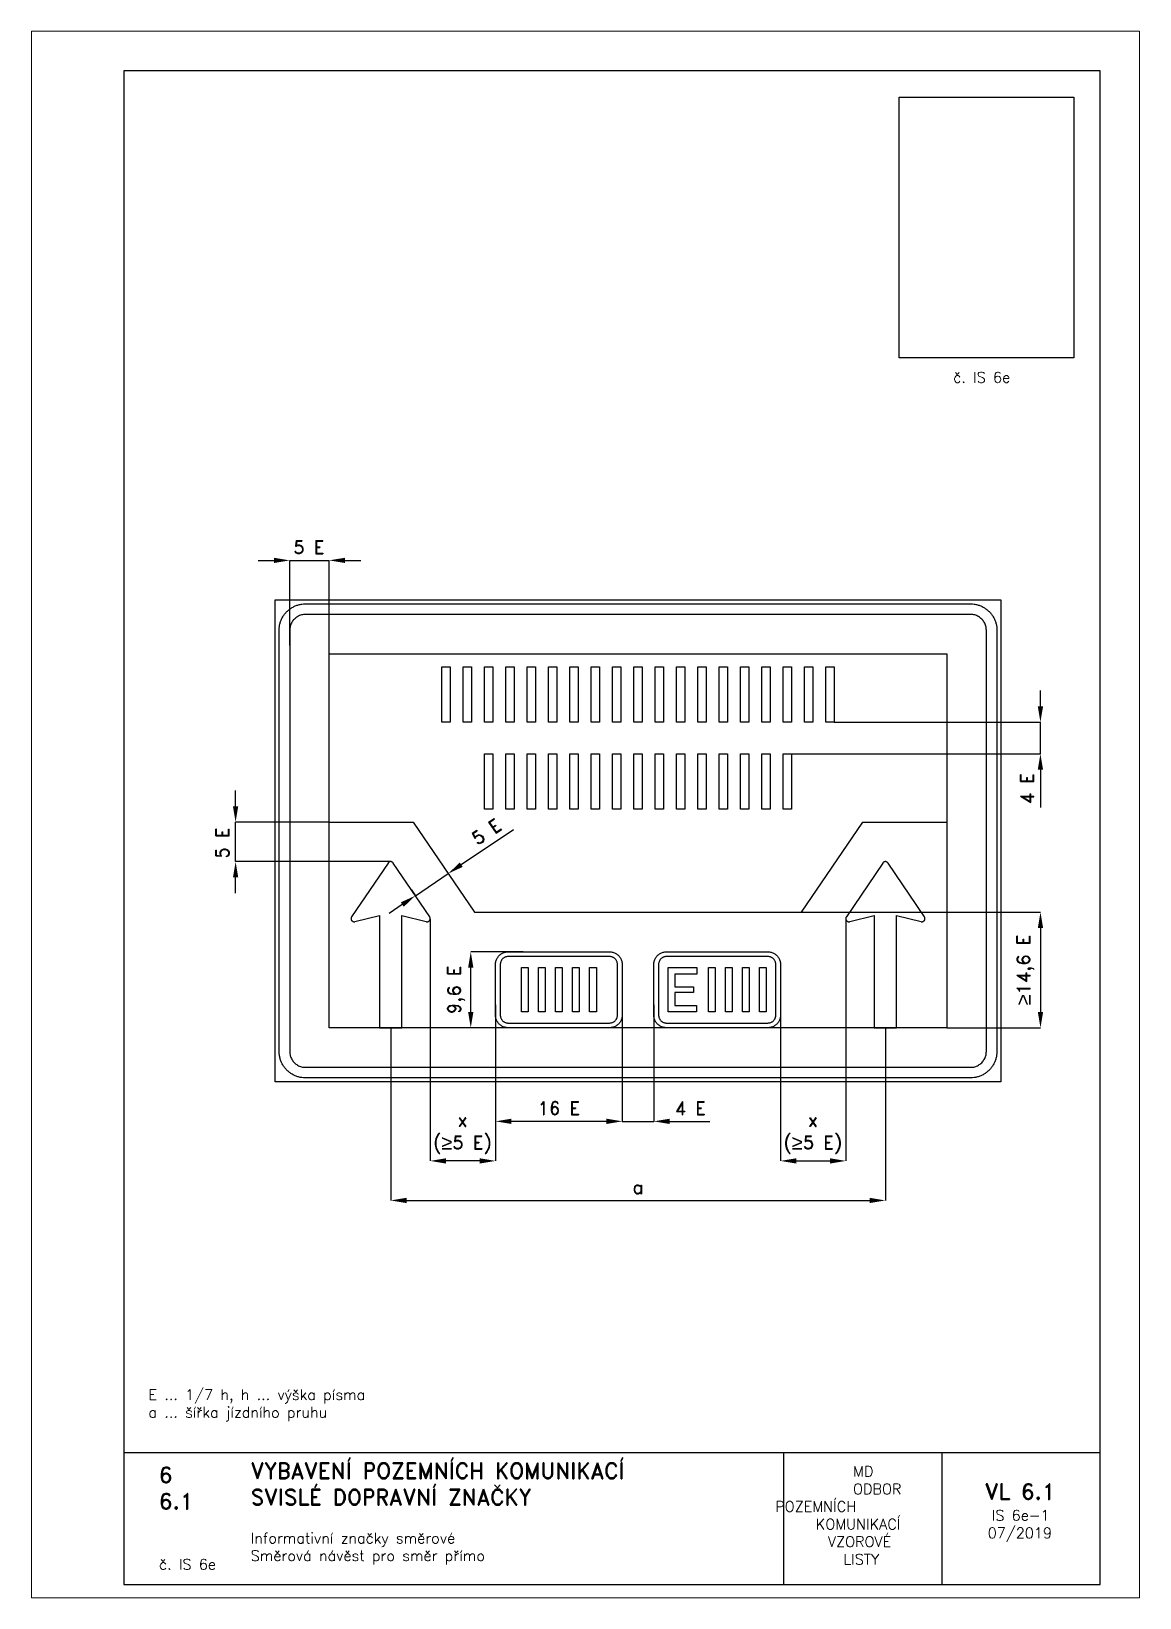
# Paper-space layout 'IS 6e-1' of a CAD drawing. Header units: millimetres. Extents: x 0 to 210, y 0 to 297.
# The model-space entities are those that its viewports show. They can reach past a viewport. Long polylines and large blocks are cut down to what shows.
import ezdxf

# ---------------------------------------------------------------- set-up
doc = ezdxf.new("R2010")
doc.units = ezdxf.units.MM
doc.header["$LTSCALE"] = 5
doc.linetypes.add('ČÁRKOVANÁX2', pattern=[1.5, 1, -0.5])
for name, color, linetype in [('Kóty', 2, 'Continuous'), ('Rozpiska', 7, 'Continuous'), ('Značka', 7, 'Continuous')]:
    doc.layers.add(name, color=color, linetype=linetype)
doc.layers.add('Rámeček', color=6, linetype='Continuous', plot=False)
doc.styles.get("Standard").update_dxf_attribs({"font": 'romand.shx', "height": 100})
doc.dimstyles.get("Standard").update_dxf_attribs({"dimtxt": 100, "dimasz": 120, "dimexe": 0.18, "dimexo": 0.0625, "dimgap": 50, "dimtad": 1, "dimdec": 0, "dimzin": 0, "dimdsep": 46, "dimtxsty": 'Standard', "dimcen": 0.09, "dimadec": 0, "dimazin": 0, "dimtfac": 1, "dimtdec": 0, "dimtofl": 0, "dimtmove": 0, "dimatfit": 3, "dimfxl": 1, "dimtolj": 1, "dimtzin": 0, "dimarcsym": 0})
picture_1 = doc.add_image_def('image1.png', size_in_pixel=(592, 884))

psp = doc.layouts.new('IS 6e-1')

# ---------------------------------------------------------------- texts
at = {"layer": 'Rozpiska', "color": 7, "attachment_point": 1}
for s, width, heights, insert, char_height in [('\\pi2.65147;č. IS 6e', 17.8744, [0], (172.02, 232.38), 2), ('E ... 1/7 h, h ... výška písma\\Pa ... šířka jízdního pruhu{\\H2x; }', 54.403, [0], (22.2, 39.49), 2), ('6', 149.0422, [0], (24.17, 24.77), 3), ('{\\C6;VYBAVENÍ POZEMNÍCH KOMUNIKACÍ\\P}SVISLÉ DOPRAVNÍ ZNAČKY{\\H1.34524x; }', 149.0422, [0], (41.56, 25.56), 3), ('\\pi14.7414;{\\C6;MD\\P\\pi2.36044;}ODBOR POZEMNÍCH{\\H1.57143x; }\\P\\pi7.69378;KOMUNIKACÍ{\\H1.5x; }\\P\\pi9.97949;{\\C6;VZOROVÉ\\H1.47619x; \\H0.67742x;\\P\\pi12.93187;LISTY\\H1.26984x; }', 33.1018, [0], (140.95, 24.95), 2), ('\\pi1.03113;{\\H1.5x;\\C6;VL 6.1\\P\\pi2.31681;\\H0.66667x;IS 6e-1\\H1.66666x; \\H0.6x;\\P\\pi1.5549;07/2019\\H1.80159x; }', 16.0623, [0], (179.66, 21.61), 2), ('6.1', 149.0422, [0], (24.17, 19.78), 3), ('{\\C6;Informativní značky směrové\\P}Směrová návěst pro směr přímo{\\H1.83333x; }', 149.0422, [0], (41.56, 12.29), 2), ('{\\C6;č. IS 6e}', 18.3305, [2.67], (24.18, 7.32), 2)]:
    psp.add_mtext_dynamic_manual_height_columns(s, width=width, gutter_width=100, heights=heights, dxfattribs=dict(at, insert=insert, char_height=char_height))

msp = doc.modelspace()

# ---------------------------------------------------------------- texts
at = {"layer": 'Kóty', "char_height": 100, "attachment_point": 5}
for s, insert in [('\\A1;5 E', (797.4, 4437.6)), ('\\A1;4 E', (3687.9, 182.6))]:
    msp.add_mtext(s, dxfattribs=dict(at, insert=insert))
at = {"layer": 'Kóty', "char_height": 100, "attachment_point": 5, "rotation": 90}
for s, insert in [('\\A1;4 E', (6241.7, 2606.9)), ('\\A1;5 E', (141.7, 2194.3))]:
    msp.add_mtext(s, dxfattribs=dict(at, insert=insert))
at = {"layer": 'Kóty', "char_height": 100, "width": 787.535, "attachment_point": 5}
for insert in [(1960.7, -10.4), (4616.7, -10.4)]:
    msp.add_mtext('\\A1;x\\P({\\fArial|b0|i0|c0|p34;\\H1.08333x;≥}5 E)', dxfattribs=dict(at, insert=insert))

# ---------------------------------------------------------------- blocks, each defined once
blk = doc.blocks.new('*D0')
at = {"layer": 'Defpoints', "color": 0, "transparency": 16777216}
for p in [(2212, 966), (3172, 966), (3172, 83)]:
    blk.add_point(p, dxfattribs=at)
at = {"layer": 'Kóty', "color": 0, "lineweight": -2, "transparency": 16777216}
for p, q in [((2212, 966), (2212, 82)), ((3172, 966), (3172, 82)), ((2332, 83), (3052, 83))]:
    blk.add_line(p, q, dxfattribs=at)
at = {"layer": 'Kóty', "color": 0, "transparency": 16777216}
for points in [[(2332, 103), (2332, 63), (2212, 83)], [(3052, 103), (3052, 63), (3172, 83)]]:
    blk.add_solid(points, dxfattribs=at)
at = {"layer": 'Kóty', "color": 0, "transparency": 16777216, "insert": (2692, 183), "char_height": 100, "attachment_point": 5}
blk.add_mtext('\\A1;16 E', dxfattribs=at)
blk = doc.blocks.new('*D1')
at = {"layer": 'Defpoints', "color": 0, "transparency": 16777216}
for p in [(2024, 1369), (2422, 1369), (2422, 793)]:
    blk.add_point(p, dxfattribs=at)
at = {"layer": 'Kóty', "color": 0, "lineweight": -2, "transparency": 16777216}
for p, q in [((2422, 1369), (2024, 1369)), ((2024, 913), (2024, 1249)), ((2422, 793), (2024, 793))]:
    blk.add_line(p, q, dxfattribs=at)
at = {"layer": 'Kóty', "color": 0, "transparency": 16777216}
for points in [[(2004, 1249), (2044, 1249), (2024, 1369)], [(2004, 913), (2044, 913), (2024, 793)]]:
    blk.add_solid(points, dxfattribs=at)
at = {"layer": 'Kóty', "color": 0, "transparency": 16777216, "insert": (1914, 1081), "char_height": 100, "attachment_point": 5, "rotation": 90}
blk.add_mtext('\\A1;9,6 E', dxfattribs=at)
blk = doc.blocks.new('*D2')
at = {"layer": 'Defpoints', "color": 0, "transparency": 16777216}
for p in [(1823, 2006), (1853, 1962), (1575, 1838)]:
    blk.add_point(p, dxfattribs=at)
at = {"layer": 'Kóty', "color": 0, "lineweight": -2, "transparency": 16777216}
for p, q in [((1952, 2030), (2347, 2297)), ((1823, 2006), (1853, 1962)), ((1575, 1838), (1604, 1794)), ((1505, 1727), (1405, 1660))]:
    blk.add_line(p, q, dxfattribs=at)
at = {"layer": 'Kóty', "color": 0, "transparency": 16777216}
for points in [[(1941, 2046), (1963, 2013), (1853, 1962)], [(1494, 1744), (1516, 1710), (1604, 1794)]]:
    blk.add_solid(points, dxfattribs=at)
at = {"layer": 'Kóty', "color": 0, "transparency": 16777216, "insert": (2143, 2280), "char_height": 100, "attachment_point": 5, "rotation": 34.0773}
blk.add_mtext('\\A1;5 E', dxfattribs=at)
blk = doc.blocks.new('*D3')
at = {"layer": 'Defpoints', "color": 0, "transparency": 16777216}
for p in [(1417, 793), (5167, 793), (5167, -517)]:
    blk.add_point(p, dxfattribs=at)
at = {"layer": 'Kóty', "color": 0, "lineweight": -2, "transparency": 16777216}
for p, q in [((1417, 793), (1417, -518)), ((5167, 793), (5167, -518)), ((1537, -517), (5047, -517))]:
    blk.add_line(p, q, dxfattribs=at)
at = {"layer": 'Kóty', "color": 0, "transparency": 16777216}
for points in [[(1537, -497), (1537, -537), (1417, -517)], [(5047, -497), (5047, -537), (5167, -517)]]:
    blk.add_solid(points, dxfattribs=at)
at = {"layer": 'Kóty', "color": 0, "transparency": 16777216, "insert": (3292, -417), "char_height": 100, "attachment_point": 5}
blk.add_mtext('\\A1;a', dxfattribs=at)
blk = doc.blocks.new('*D4')
at = {"layer": 'Defpoints', "color": 0, "transparency": 16777216}
for p in [(4532, 1669), (5632, 793), (6342, 793)]:
    blk.add_point(p, dxfattribs=at)
at = {"layer": 'Kóty', "color": 0, "lineweight": -2, "transparency": 16777216}
for p, q in [((4532, 1669), (6342, 1669)), ((6342, 1549), (6342, 913)), ((5632, 793), (6342, 793))]:
    blk.add_line(p, q, dxfattribs=at)
at = {"layer": 'Kóty', "color": 0, "transparency": 16777216}
for points in [[(6322, 1549), (6362, 1549), (6342, 1669)], [(6322, 913), (6362, 913), (6342, 793)]]:
    blk.add_solid(points, dxfattribs=at)
at = {"layer": 'Kóty', "color": 0, "transparency": 16777216, "insert": (6228, 1231), "char_height": 100, "attachment_point": 5, "rotation": 90}
blk.add_mtext('\\A1;{\\fArial|b0|i0|c238|p34;\\H1.08333x;≥}14,6 E', dxfattribs=at)

# ---------------------------------------------------------------- dimensions: what is measured, and where the dimension line sits
at = {"layer": 'Kóty'}
dim = msp.add_aligned_dim(p1=(1574.6, 1838.1), p2=(1823.1, 2006.2), distance=-52.9, text='5 E', dimstyle='Standard', dxfattribs=at)
dim.commit()
dim.dimension.update_dxf_attribs({"geometry": '*D2', "text_midpoint": (2143.4, 2279.7)})
for base, p1, p2, text, picture, middle in [((6341.7, 792.6), (4532, 1668.6), (5631.7, 792.6), '{\\fArial|b0|i0|c238|p34;\\H1.08333x;≥}14,6 E', '*D4', (6228, 1230.6)), ((2023.9, 1368.6), (2421.6, 792.6), (2421.6, 1368.6), '9,6 E', '*D1', (1914.3, 1080.6))]:
    dim = msp.add_linear_dim(base=base, p1=p1, p2=p2, angle=90, text=text, dimstyle='Standard', dxfattribs=at)
    dim.commit()
    dim.dimension.update_dxf_attribs({"geometry": picture, "text_midpoint": middle})
for base, p1, p2, text, picture, middle in [((3171.7, 82.6), (2211.7, 966), (3171.7, 966), '16 E', '*D0', (2691.7, 182.6)), ((5166.7, -517.4), (1416.7, 792.6), (5166.7, 792.6), 'a', '*D3', (3291.7, -417.4))]:
    dim = msp.add_linear_dim(base=base, p1=p1, p2=p2, text=text, dimstyle='Standard', dxfattribs=at)
    dim.commit()
    dim.dimension.update_dxf_attribs({"geometry": picture, "text_midpoint": middle})

# ---------------------------------------------------------------- linework, layer by layer
at = {"layer": 'Kóty'}
for p, q in [((411.7, 4337.6), (531.7, 4337.6)), ((651.7, 3692.2), (651.7, 4337.8)), ((951.7, 3627.7), (951.7, 4337.8)), ((1071.7, 4337.6), (1191.7, 4337.6)), ((6341.7, 3230.1), (6341.7, 3350.1)), ((4778.5, 3110.1), (6341.9, 3110.1)), ((4455.2, 2870.1), (6341.9, 2870.1)), ((6341.7, 2750.1), (6341.7, 2464.3)), ((241.7, 2472.6), (241.7, 2592.6)), ((951.7, 2352.6), (241.5, 2352.6)), ((1413.7, 2052.5), (241.5, 2052.5)), ((241.7, 1812.5), (241.7, 1932.5)), ((1716.6, 1617.4), (1716.6, -217.6)), ((4866.7, 1620.3), (4866.7, -217.6)), ((2211.7, 965.8), (2211.7, 82.4)), ((2211.7, 965.8), (2211.7, -217.6)), ((3171.7, 965.8), (3171.7, 82.4)), ((3411.7, 965.8), (3411.7, 82.4)), ((4371.7, 941.8), (4371.7, -217.6)), ((3051.7, 82.6), (2931.7, 82.6)), ((3531.7, 82.6), (3836.6, 82.6)), ((2091.7, -217.4), (1836.6, -217.4)), ((4491.7, -217.4), (4746.7, -217.4))]:
    msp.add_line(p, q, dxfattribs=at)
for points in [[(651.7, 4337.6), (951.7, 4337.8)], [(6341.7, 2870.1), (6341.7, 3110.1)], [(241.7, 2052.5), (241.7, 2352.6)], [(1604.3, 1794.2), (1852.8, 1962.2)], [(3171.7, 82.4), (3411.7, 82.6)]]:
    msp.add_lwpolyline(points, dxfattribs=at)
for points in [[(531.7, 4357.6), (531.7, 4317.6), (651.7, 4337.6)], [(1071.7, 4357.6), (1071.7, 4317.6), (951.7, 4337.6)], [(6321.7, 3230.1), (6361.7, 3230.1), (6341.7, 3110.1)], [(6321.7, 2750.1), (6361.7, 2750.1), (6341.7, 2870.1)], [(221.7, 2472.6), (261.7, 2472.6), (241.7, 2352.6)], [(221.7, 1932.5), (261.7, 1932.5), (241.7, 2052.5)], [(3051.7, 102.6), (3051.7, 62.6), (3171.7, 82.6)], [(3531.7, 102.6), (3531.7, 62.6), (3411.7, 82.6)], [(1836.6, -197.4), (1836.6, -237.4), (1716.6, -217.4)], [(2091.7, -197.4), (2091.7, -237.4), (2211.7, -217.4)], [(4491.7, -197.4), (4491.7, -237.4), (4371.7, -217.4)], [(4746.7, -197.4), (4746.7, -237.4), (4866.7, -217.4)]]:
    msp.add_solid(points, dxfattribs=at)
at = {"layer": 'Značka', "color": 6, "linetype": 'ČÁRKOVANÁX2', "ltscale": 10}
for p, q in [((951.7, 2352.6), (1588.7, 2352.6)), ((1588.7, 2352.6), (2051.4, 1668.6)), ((4532, 1668.6), (4994.7, 2352.6)), ((4994.7, 2352.6), (5631.7, 2352.6)), ((2051.4, 1668.6), (4532, 1668.6))]:
    msp.add_line(p, q, dxfattribs=at)
at = {"layer": 'Značka', "color": 3}
for points in [[(541.7, 382.6), (541.7, 4037.6), (6041.7, 4037.6), (6041.7, 382.6), (541.7, 382.6)], [(1805, 3110.1), (1805, 3530.1), (1868.6, 3530.1), (1868.6, 3110.1), (1805, 3110.1)], [(1966.6, 3110.1), (1966.6, 3530.1), (2030.3, 3530.1), (2030.3, 3110.1), (1966.6, 3110.1)], [(2128.3, 3110.1), (2128.3, 3530.1), (2192, 3530.1), (2192, 3110.1), (2128.3, 3110.1)], [(2290, 3110.1), (2290, 3530.1), (2353.6, 3530.1), (2353.6, 3110.1), (2290, 3110.1)], [(2451.6, 3110.1), (2451.6, 3530.1), (2515.3, 3530.1), (2515.3, 3110.1), (2451.6, 3110.1)], [(2613.3, 3110.1), (2613.3, 3530.1), (2676.9, 3530.1), (2676.9, 3110.1), (2613.3, 3110.1)], [(2774.9, 3110.1), (2774.9, 3530.1), (2838.6, 3530.1), (2838.6, 3110.1), (2774.9, 3110.1)], [(2936.6, 3110.1), (2936.6, 3530.1), (3000.2, 3530.1), (3000.2, 3110.1), (2936.6, 3110.1)], [(3098.2, 3110.1), (3098.2, 3530.1), (3161.9, 3530.1), (3161.9, 3110.1), (3098.2, 3110.1)], [(3259.9, 3110.1), (3259.9, 3530.1), (3323.6, 3530.1), (3323.6, 3110.1), (3259.9, 3110.1)], [(3421.6, 3110.1), (3421.6, 3530.1), (3485.2, 3530.1), (3485.2, 3110.1), (3421.6, 3110.1)], [(3583.2, 3110.1), (3583.2, 3530.1), (3646.9, 3530.1), (3646.9, 3110.1), (3583.2, 3110.1)], [(3744.9, 3110.1), (3744.9, 3530.1), (3808.5, 3530.1), (3808.5, 3110.1), (3744.9, 3110.1)], [(3906.5, 3110.1), (3906.5, 3530.1), (3970.2, 3530.1), (3970.2, 3110.1), (3906.5, 3110.1)], [(4068.2, 3110.1), (4068.2, 3530.1), (4131.8, 3530.1), (4131.8, 3110.1), (4068.2, 3110.1)], [(4229.8, 3110.1), (4229.8, 3530.1), (4293.5, 3530.1), (4293.5, 3110.1), (4229.8, 3110.1)], [(4391.5, 3110.1), (4391.5, 3530.1), (4455.1, 3530.1), (4455.1, 3110.1), (4391.5, 3110.1)], [(4553.1, 3110.1), (4553.1, 3530.1), (4616.8, 3530.1), (4616.8, 3110.1), (4553.1, 3110.1)], [(4714.8, 3110.1), (4714.8, 3530.1), (4778.5, 3530.1), (4778.5, 3110.1), (4714.8, 3110.1)], [(2128.3, 2450.1), (2128.3, 2870.1), (2192, 2870.1), (2192, 2450.1), (2128.3, 2450.1)], [(2290, 2450.1), (2290, 2870.1), (2353.6, 2870.1), (2353.6, 2450.1), (2290, 2450.1)], [(2451.6, 2450.1), (2451.6, 2870.1), (2515.3, 2870.1), (2515.3, 2450.1), (2451.6, 2450.1)], [(2613.3, 2450.1), (2613.3, 2870.1), (2676.9, 2870.1), (2676.9, 2450.1), (2613.3, 2450.1)], [(2774.9, 2450.1), (2774.9, 2870.1), (2838.6, 2870.1), (2838.6, 2450.1), (2774.9, 2450.1)], [(2936.6, 2450.1), (2936.6, 2870.1), (3000.2, 2870.1), (3000.2, 2450.1), (2936.6, 2450.1)], [(3098.2, 2450.1), (3098.2, 2870.1), (3161.9, 2870.1), (3161.9, 2450.1), (3098.2, 2450.1)], [(3259.9, 2450.1), (3259.9, 2870.1), (3323.6, 2870.1), (3323.6, 2450.1), (3259.9, 2450.1)], [(3421.6, 2450.1), (3421.6, 2870.1), (3485.2, 2870.1), (3485.2, 2450.1), (3421.6, 2450.1)], [(3583.2, 2450.1), (3583.2, 2870.1), (3646.9, 2870.1), (3646.9, 2450.1), (3583.2, 2450.1)], [(3744.9, 2450.1), (3744.9, 2870.1), (3808.5, 2870.1), (3808.5, 2450.1), (3744.9, 2450.1)], [(3906.5, 2450.1), (3906.5, 2870.1), (3970.2, 2870.1), (3970.2, 2450.1), (3906.5, 2450.1)], [(4068.2, 2450.1), (4068.2, 2870.1), (4131.8, 2870.1), (4131.8, 2450.1), (4068.2, 2450.1)], [(4229.8, 2450.1), (4229.8, 2870.1), (4293.5, 2870.1), (4293.5, 2450.1), (4229.8, 2450.1)], [(4391.5, 2450.1), (4391.5, 2870.1), (4455.1, 2870.1), (4455.1, 2450.1), (4391.5, 2450.1)], [(3519.7, 912.6), (3519.7, 1248.6), (3736.5, 1248.6), (3736.5, 1200.1), (3570.7, 1200.1), (3570.7, 1104.3), (3712, 1104.3), (3712, 1059.3), (3570.7, 1059.3), (3570.7, 960.4), (3736.1, 960.4), (3736.1, 912.6), (3519.7, 912.6)], [(3824.8, 912.6), (3824.8, 1248.6), (3875.7, 1248.6), (3875.7, 912.6), (3824.8, 912.6)], [(3954.1, 912.6), (3954.1, 1248.6), (4005.1, 1248.6), (4005.1, 912.6), (3954.1, 912.6)], [(4083.5, 912.6), (4083.5, 1248.6), (4134.4, 1248.6), (4134.4, 912.6), (4083.5, 912.6)], [(4212.8, 912.6), (4212.8, 1248.6), (4263.7, 1248.6), (4263.7, 912.6), (4212.8, 912.6)]]:
    msp.add_lwpolyline(points, dxfattribs=at)
for points in [[(771.7, 412.6), (770.9, 412.6), (770.2, 412.6, -0.0321801), (744.3, 414.4, -0.0354431), (719, 419.7, -0.0362667), (694.4, 428, -0.0344204), (671.3, 439.7, -0.0337214), (649.7, 454, -0.0340846), (630.3, 471.2, -0.0342086), (613.1, 490.6, -0.0342292), (598.8, 512.2, -0.0340442), (587.2, 535.3, -0.0334121), (578.8, 559.8, -0.034127), (573.5, 585.2, -0.0367448), (571.7, 611), (571.7, 611.8), (571.7, 612.6), (571.7, 3807.6), (571.7, 3808.4), (571.7, 3809.2, -0.0321797), (573.5, 3835, -0.035441), (578.8, 3860.4, -0.0362697), (587.1, 3884.9, -0.0344174), (598.8, 3908.1, -0.0337189), (613.2, 3929.6, -0.0340775), (630.3, 3949, -0.0342077), (649.7, 3966.2, -0.0342268), (671.3, 3980.6, -0.0340514), (694.4, 3992.1, -0.0334162), (719, 4000.5, -0.0341286), (744.3, 4005.9, -0.0367456), (770.2, 4007.6), (770.9, 4007.6), (771.7, 4007.6), (5811.7, 4007.6), (5812.5, 4007.6), (5813.3, 4007.6, -0.0321788), (5839.1, 4005.8, -0.035455), (5864.5, 4000.5, -0.036284), (5889, 3992.2, -0.0344164), (5912.2, 3980.6, -0.0337339), (5933.7, 3966.2, -0.0340903), (5953.1, 3949, -0.0341924), (5970.3, 3929.6, -0.0342246), (5984.7, 3908.1, -0.0340219), (5996.3, 3884.9, -0.0334069), (6004.6, 3860.4, -0.0341361), (6010, 3835, -0.0367365), (6011.7, 3809.2), (6011.7, 3808.4), (6011.7, 3807.6), (6011.7, 612.6), (6011.7, 611.8), (6011.7, 611, -0.0321981), (6009.9, 585.2, -0.0354326), (6004.6, 559.8, -0.036246), (5996.3, 535.3, -0.0344066), (5984.7, 512.2, -0.033723), (5970.3, 490.6, -0.0340789), (5953.1, 471.2, -0.0342147), (5933.7, 454, -0.034227), (5912.2, 439.7, -0.0340522), (5889, 428.1, -0.0334179), (5864.5, 419.7, -0.0341298), (5839.1, 414.3, -0.0367429), (5813.3, 412.6), (5812.5, 412.6), (5811.7, 412.6), (771.7, 412.6)], [(771.7, 492.6), (5811.7, 492.6), (5812.2, 492.6), (5812.7, 492.6, 0.0321765), (5828.2, 493.7, 0.0354471), (5843.4, 496.9, 0.0362606), (5858.1, 501.8, 0.0344081), (5872, 508.8, 0.0337102), (5884.9, 517.5, 0.0340911), (5896.6, 527.8, 0.0341869), (5906.9, 539.4, 0.0342428), (5915.5, 552.3, 0.0340259), (5922.4, 566.2, 0.0333716), (5927.5, 580.9, 0.0341445), (5930.7, 596.2, 0.0367803), (5931.7, 611.7), (5931.7, 612.1), (5931.7, 612.6), (5931.7, 3807.6), (5931.7, 3808.1), (5931.7, 3808.6, 0.0322112), (5930.6, 3824.1, 0.035398), (5927.5, 3839.3, 0.0362567), (5922.5, 3854, 0.0344175), (5915.5, 3867.9, 0.0337071), (5906.9, 3880.8, 0.034076), (5896.6, 3892.5, 0.0342033), (5884.9, 3902.8, 0.0342414), (5872, 3911.4, 0.0340198), (5858.1, 3918.3, 0.0334199), (5843.4, 3923.4, 0.0341212), (5828.2, 3926.6, 0.0367502), (5812.7, 3927.6), (5812.2, 3927.6), (5811.7, 3927.6), (771.7, 3927.6), (771.3, 3927.6), (770.8, 3927.6, 0.0321793), (755.3, 3926.5, 0.0354574), (740.1, 3923.4, 0.0362672), (725.3, 3918.4, 0.0344235), (711.5, 3911.4, 0.0337306), (698.5, 3902.8, 0.0340791), (686.9, 3892.5, 0.0342025), (676.6, 3880.8, 0.0342157), (668, 3867.9, 0.0340379), (661, 3854, 0.0334119), (656, 3839.3, 0.0341244), (652.8, 3824, 0.0367437), (651.7, 3808.6, 0.0008743), (651.7, 3808.1), (651.7, 3807.6), (651.7, 612.6), (651.7, 612.1), (651.7, 611.7, 0.0321798), (652.8, 596.2, 0.035444), (656, 580.9, 0.0362672), (661, 566.2, 0.0344207), (668, 552.3, 0.0337209), (676.6, 539.4, 0.0340842), (686.9, 527.8, 0.0342088), (698.5, 517.5, 0.0342304), (711.5, 508.8, 0.034044), (725.3, 501.9, 0.033413), (740.1, 496.9, 0.034127), (755.3, 493.6, 0.0367444), (770.8, 492.6), (771.3, 492.6), (771.7, 492.6)], [(1500.7, 792.6), (1500.7, 1644.6), (1686.8, 1597.4), (1687.9, 1597.1, 0.0098138), (1689.1, 1596.9, 0.05145), (1693.7, 1596.6, 0.0515822), (1698.3, 1597.3, 0.0641574), (1703.7, 1599.2, 0.0641269), (1708.5, 1602.5, 0.0639958), (1712.4, 1606.8, 0.0638509), (1715.1, 1611.9, 0.0635176), (1716.6, 1617.5, 0.0623417), (1716.6, 1623.3, 0.0516204), (1715.7, 1627.9, 0.0563385), (1713.8, 1632.1, 0.0113465), (1713.2, 1633.1), (1712.6, 1634.1), (1436.6, 2042.1), (1435.9, 2043), (1435.2, 2043.9, 0.0520178), (1431.9, 2047.2, 0.0521377), (1428, 2049.8, 0.0648381), (1422.5, 2051.9, 0.0650538), (1416.7, 2052.6, 0.0647404), (1410.9, 2051.9, 0.0631279), (1405.5, 2049.8, 0.052116), (1401.5, 2047.3, 0.0569323), (1398.3, 2043.9), (1397.5, 2043), (1396.8, 2042.1), (1120.8, 1634.1), (1120.2, 1633.1), (1119.6, 1632.1, 0.0514466), (1117.8, 1627.8, 0.0515653), (1116.9, 1623.3, 0.0641914), (1116.9, 1617.5, 0.0641294), (1118.4, 1611.9, 0.0640174), (1121.1, 1606.8, 0.0638858), (1125, 1602.5, 0.063532), (1129.7, 1599.3, 0.0623884), (1135.2, 1597.3, 0.0516339), (1139.8, 1596.6, 0.0563115), (1144.4, 1596.9), (1145.5, 1597.1), (1146.6, 1597.4), (1332.7, 1644.6), (1332.7, 792.6), (1500.7, 792.6)], [(5250.7, 792.6), (5250.7, 1644.6), (5436.8, 1597.4), (5437.9, 1597.1), (5439.1, 1596.9, 0.0514563), (5443.7, 1596.6, 0.0515621), (5448.3, 1597.3, 0.0641286), (5453.7, 1599.2, 0.0641161), (5458.5, 1602.5, 0.0639169), (5462.4, 1606.8, 0.0639075), (5465.1, 1611.9, 0.0634358), (5466.6, 1617.5), (5466.6, 1623.3), (5465.7, 1627.9), (5463.8, 1632.1), (5463.2, 1633.1), (5462.6, 1634.1), (5186.6, 2042.1), (5185.9, 2043), (5185.2, 2043.9, 0.0520295), (5181.9, 2047.2, 0.0521704), (5178, 2049.8, 0.0648406), (5172.5, 2051.9, 0.0650572), (5166.7, 2052.6, 0.0647288), (5160.9, 2051.9, 0.0631335), (5155.5, 2049.8, 0.0521214), (5151.5, 2047.3, 0.0569619), (5148.3, 2043.9), (5147.5, 2043), (5146.8, 2042.1), (4870.8, 1634.1), (4870.2, 1633.1), (4869.6, 1632.1), (4867.8, 1627.8), (4866.9, 1623.3, 0.0641597), (4866.9, 1617.5, 0.0641094), (4868.4, 1611.9, 0.0640817), (4871.1, 1606.8, 0.0638482), (4875, 1602.5, 0.0635059), (4879.7, 1599.3, 0.0623952), (4885.2, 1597.3, 0.0516222), (4889.8, 1596.6, 0.0563095), (4894.4, 1596.9), (4895.5, 1597.1), (4896.6, 1597.4), (5082.7, 1644.6), (5082.7, 792.6), (5250.7, 792.6)], [(3507.7, 792.6), (3507.3, 792.6), (3507, 792.6, -0.0321775), (3494.6, 793.5, -0.0354427), (3482.4, 796, -0.036272), (3470.6, 800, -0.0344106), (3459.5, 805.6, -0.0337259), (3449.2, 812.5, -0.0340918), (3439.8, 820.7, -0.0342059), (3431.6, 830, -0.0342345), (3424.7, 840.4, -0.0340544), (3419.2, 851.5, -0.0334374), (3415.1, 863.3, -0.0341215), (3412.6, 875.5, -0.0367527), (3411.7, 887.9), (3411.7, 888.2), (3411.7, 888.6), (3411.7, 1272.6), (3411.7, 1273), (3411.7, 1273.4, -0.0321833), (3412.6, 1285.8, -0.0354648), (3415.1, 1297.9, -0.0362613), (3419.1, 1309.7, -0.0344327), (3424.7, 1320.8, -0.0337155), (3431.6, 1331.2, -0.034071), (3439.8, 1340.5, -0.0342175), (3449.2, 1348.7, -0.0342304), (3459.5, 1355.6, -0.0340467), (3470.6, 1361.2, -0.0334163), (3482.4, 1365.2, -0.0341306), (3494.6, 1367.8, -0.0367484), (3507, 1368.6), (3507.3, 1368.6), (3507.7, 1368.6), (4275.7, 1368.6), (4276.1, 1368.6), (4276.5, 1368.6, -0.0321824), (4288.9, 1367.7, -0.035438), (4301.1, 1365.2, -0.0362719), (4312.8, 1361.2, -0.0344063), (4323.9, 1355.6, -0.0337279), (4334.3, 1348.7, -0.0340882), (4343.6, 1340.5, -0.0342043), (4351.8, 1331.2, -0.0342371), (4358.7, 1320.8, -0.0340555), (4364.3, 1309.7, -0.0334381), (4368.3, 1297.9, -0.034122), (4370.9, 1285.8, -0.0367527), (4371.7, 1273.4), (4371.7, 1273), (4371.7, 1272.6), (4371.7, 888.6), (4371.7, 888.2), (4371.7, 887.9, -0.032183), (4370.9, 875.5, -0.0354652), (4368.3, 863.3, -0.036259), (4364.3, 851.5, -0.0344293), (4358.7, 840.4, -0.0337101), (4351.8, 830, -0.0340694), (4343.6, 820.7, -0.0342156), (4334.3, 812.5, -0.0342264), (4323.9, 805.6, -0.0340445), (4312.8, 800, -0.033414), (4301.1, 796, -0.0341282), (4288.9, 793.4, -0.036746), (4276.5, 792.6, -0.0008905), (4276.1, 792.6), (4275.7, 792.6), (3507.7, 792.6)], [(3507.7, 792.6), (3507.3, 792.6), (3507, 792.6, -0.0321775), (3494.6, 793.5, -0.0354427), (3482.4, 796, -0.036272), (3470.6, 800, -0.0344106), (3459.5, 805.6, -0.0337259), (3449.2, 812.5, -0.0340918), (3439.8, 820.7, -0.0342059), (3431.6, 830, -0.0342345), (3424.7, 840.4, -0.0340544), (3419.2, 851.5, -0.0334374), (3415.1, 863.3, -0.0341215), (3412.6, 875.5, -0.0367527), (3411.7, 887.9), (3411.7, 888.2), (3411.7, 888.6), (3411.7, 1272.6), (3411.7, 1273), (3411.7, 1273.4, -0.0321833), (3412.6, 1285.8, -0.0354648), (3415.1, 1297.9, -0.0362613), (3419.1, 1309.7, -0.0344327), (3424.7, 1320.8, -0.0337155), (3431.6, 1331.2, -0.034071), (3439.8, 1340.5, -0.0342175), (3449.2, 1348.7, -0.0342304), (3459.5, 1355.6, -0.0340467), (3470.6, 1361.2, -0.0334163), (3482.4, 1365.2, -0.0341306), (3494.6, 1367.8, -0.0367484), (3507, 1368.6), (3507.3, 1368.6), (3507.7, 1368.6), (4275.7, 1368.6), (4276.1, 1368.6), (4276.5, 1368.6, -0.0321824), (4288.9, 1367.7, -0.035438), (4301.1, 1365.2, -0.0362719), (4312.8, 1361.2, -0.0344063), (4323.9, 1355.6, -0.0337279), (4334.3, 1348.7, -0.0340882), (4343.6, 1340.5, -0.0342043), (4351.8, 1331.2, -0.0342371), (4358.7, 1320.8, -0.0340555), (4364.3, 1309.7, -0.0334381), (4368.3, 1297.9, -0.034122), (4370.9, 1285.8, -0.0367527), (4371.7, 1273.4), (4371.7, 1273), (4371.7, 1272.6), (4371.7, 888.6), (4371.7, 888.2), (4371.7, 887.9, -0.032183), (4370.9, 875.5, -0.0354652), (4368.3, 863.3, -0.036259), (4364.3, 851.5, -0.0344293), (4358.7, 840.4, -0.0337101), (4351.8, 830, -0.0340694), (4343.6, 820.7, -0.0342156), (4334.3, 812.5, -0.0342264), (4323.9, 805.6, -0.0340445), (4312.8, 800, -0.033414), (4301.1, 796, -0.0341282), (4288.9, 793.4, -0.036746), (4276.5, 792.6, -0.0008905), (4276.1, 792.6), (4275.7, 792.6), (3507.7, 792.6)], [(3507.7, 828.6), (4275.7, 828.6), (4276, 828.6), (4276.2, 828.6, 0.032176), (4283.9, 829.2, 0.0354452), (4291.6, 830.7, 0.0362569), (4298.9, 833.2, 0.0344037), (4305.9, 836.7, 0.0337101), (4312.3, 841, 0.0340919), (4318.2, 846.2, 0.0341881), (4323.3, 852), (4327.6, 858.5), (4331.1, 865.4), (4333.6, 872.8), (4335.2, 880.4), (4335.7, 888.1), (4335.7, 888.4), (4335.7, 888.6), (4335.7, 1272.6), (4335.7, 1272.8), (4335.7, 1273.1), (4335.2, 1280.8), (4333.6, 1288.4, 0.0362516), (4331.1, 1295.8, 0.0344283), (4327.6, 1302.7, 0.0337199), (4323.3, 1309.2, 0.034076), (4318.2, 1315, 0.0341972), (4312.3, 1320.2, 0.034235), (4305.9, 1324.5, 0.034041), (4298.9, 1328, 0.0334197), (4291.6, 1330.5, 0.0341366), (4283.9, 1332.1, 0.0367423), (4276.2, 1332.6), (4276, 1332.6), (4275.7, 1332.6), (3507.7, 1332.6), (3507.5, 1332.6), (3507.3, 1332.6, 0.032176), (3499.5, 1332.1, 0.0354529), (3491.9, 1330.5, 0.0362606), (3484.5, 1328, 0.0344037), (3477.6, 1324.5, 0.0337135), (3471.1, 1320.2, 0.0340917), (3465.3, 1315, 0.0341856), (3460.1, 1309.2, 0.0342456), (3455.8, 1302.7, 0.0340273), (3452.4, 1295.8, 0.0333729), (3449.9, 1288.4, 0.0341419), (3448.2, 1280.8, 0.0367803), (3447.7, 1273.1), (3447.7, 1272.8), (3447.7, 1272.6), (3447.7, 888.6), (3447.7, 888.4), (3447.7, 888.1, 0.0322107), (3448.3, 880.4, 0.0353957), (3449.9, 872.8, 0.0362503), (3452.3, 865.4, 0.0344231), (3455.8, 858.5, 0.0337199), (3460.2, 852, 0.0340785), (3465.3, 846.2, 0.0342002), (3471.1, 841, 0.0342415), (3477.6, 836.7, 0.034041), (3484.5, 833.3, 0.033416), (3491.9, 830.7, 0.0341366), (3499.5, 829.1, 0.0367502), (3507.3, 828.6), (3507.5, 828.6), (3507.7, 828.6)]]:
    msp.add_lwpolyline(points, format="xyb", dxfattribs=at)
at = {"layer": 'Značka', "color": 6, "linetype": 'ČÁRKOVANÁX2', "ltscale": 10}
msp.add_lwpolyline([(951.7, 792.6), (951.7, 3627.6), (5631.7, 3627.6), (5631.7, 792.6), (951.7, 792.6)], dxfattribs=at)
at = {"layer": 'Značka', "color": 1}
for points in [[(2307.7, 792.6), (2307.3, 792.6), (2307, 792.6, -0.0321771), (2294.6, 793.5, -0.0354467), (2282.4, 796, -0.0362692), (2270.6, 800, -0.0344236), (2259.5, 805.6, -0.0337202), (2249.2, 812.5, -0.0340793), (2239.8, 820.7, -0.034213), (2231.6, 830, -0.0342345), (2224.7, 840.4, -0.0340454), (2219.2, 851.5, -0.0334002), (2215.1, 863.3, -0.0341216), (2212.6, 875.5, -0.0367429), (2211.7, 887.9), (2211.7, 888.2), (2211.7, 888.6), (2211.7, 1272.6), (2211.7, 1273), (2211.7, 1273.4, -0.0321736), (2212.6, 1285.8, -0.0354456), (2215.1, 1297.9, -0.0362705), (2219.1, 1309.7, -0.0344327), (2224.7, 1320.8, -0.0337318), (2231.6, 1331.2, -0.0340928), (2239.8, 1340.5, -0.0342112), (2249.2, 1348.7, -0.0342304), (2259.5, 1355.6, -0.034042), (2270.6, 1361.2, -0.0334198), (2282.4, 1365.2, -0.0341289), (2294.6, 1367.8, -0.0367471), (2307, 1368.6), (2307.3, 1368.6), (2307.7, 1368.6), (3075.7, 1368.6), (3076.1, 1368.6), (3076.5, 1368.6, -0.0321824), (3088.9, 1367.7, -0.035438), (3101.1, 1365.2, -0.0362719), (3112.8, 1361.2, -0.0344063), (3123.9, 1355.6, -0.0337279), (3134.3, 1348.7, -0.0340882), (3143.6, 1340.5, -0.0342043), (3151.8, 1331.2, -0.0342371), (3158.7, 1320.8, -0.0340555), (3164.3, 1309.7, -0.0334381), (3168.3, 1297.9, -0.034122), (3170.9, 1285.8, -0.0367527), (3171.7, 1273.4), (3171.7, 1273), (3171.7, 1272.6), (3171.7, 888.6), (3171.7, 888.2), (3171.7, 887.9, -0.032183), (3170.9, 875.5, -0.0354652), (3168.3, 863.3, -0.036259), (3164.3, 851.5, -0.0344293), (3158.7, 840.4, -0.0337101), (3151.8, 830, -0.0340694), (3143.6, 820.7, -0.0342156), (3134.3, 812.5, -0.0342264), (3123.9, 805.6, -0.0340445), (3112.8, 800, -0.033414), (3101.1, 796, -0.0341282), (3088.9, 793.4, -0.036746), (3076.5, 792.6), (3076.1, 792.6), (3075.7, 792.6), (2307.7, 792.6)], [(2307.7, 792.6), (2307.3, 792.6), (2307, 792.6, -0.0321771), (2294.6, 793.5, -0.0354467), (2282.4, 796, -0.0362692), (2270.6, 800, -0.0344236), (2259.5, 805.6, -0.0337202), (2249.2, 812.5, -0.0340793), (2239.8, 820.7, -0.034213), (2231.6, 830, -0.0342345), (2224.7, 840.4, -0.0340454), (2219.2, 851.5, -0.0334002), (2215.1, 863.3, -0.0341216), (2212.6, 875.5, -0.0367429), (2211.7, 887.9), (2211.7, 888.2), (2211.7, 888.6), (2211.7, 1272.6), (2211.7, 1273), (2211.7, 1273.4, -0.0321736), (2212.6, 1285.8, -0.0354456), (2215.1, 1297.9, -0.0362705), (2219.1, 1309.7, -0.0344327), (2224.7, 1320.8, -0.0337318), (2231.6, 1331.2, -0.0340928), (2239.8, 1340.5, -0.0342112), (2249.2, 1348.7, -0.0342304), (2259.5, 1355.6, -0.034042), (2270.6, 1361.2, -0.0334198), (2282.4, 1365.2, -0.0341289), (2294.6, 1367.8, -0.0367471), (2307, 1368.6), (2307.3, 1368.6), (2307.7, 1368.6), (3075.7, 1368.6), (3076.1, 1368.6), (3076.5, 1368.6, -0.0321824), (3088.9, 1367.7, -0.035438), (3101.1, 1365.2, -0.0362719), (3112.8, 1361.2, -0.0344063), (3123.9, 1355.6, -0.0337279), (3134.3, 1348.7, -0.0340882), (3143.6, 1340.5, -0.0342043), (3151.8, 1331.2, -0.0342371), (3158.7, 1320.8, -0.0340555), (3164.3, 1309.7, -0.0334381), (3168.3, 1297.9, -0.034122), (3170.9, 1285.8, -0.0367527), (3171.7, 1273.4), (3171.7, 1273), (3171.7, 1272.6), (3171.7, 888.6), (3171.7, 888.2), (3171.7, 887.9, -0.032183), (3170.9, 875.5, -0.0354652), (3168.3, 863.3, -0.036259), (3164.3, 851.5, -0.0344293), (3158.7, 840.4, -0.0337101), (3151.8, 830, -0.0340694), (3143.6, 820.7, -0.0342156), (3134.3, 812.5, -0.0342264), (3123.9, 805.6, -0.0340445), (3112.8, 800, -0.033414), (3101.1, 796, -0.0341282), (3088.9, 793.4, -0.036746), (3076.5, 792.6), (3076.1, 792.6), (3075.7, 792.6), (2307.7, 792.6)], [(2307.7, 828.6), (3075.7, 828.6), (3076, 828.6), (3076.2, 828.6, 0.032176), (3083.9, 829.2, 0.0354452), (3091.6, 830.7, 0.0362569), (3098.9, 833.2, 0.0344037), (3105.9, 836.7, 0.0337101), (3112.3, 841, 0.0340919), (3118.2, 846.2, 0.0341881), (3123.3, 852, 0.0342456), (3127.6, 858.5, 0.0340289), (3131.1, 865.4, 0.0333717), (3133.6, 872.8, 0.0341442), (3135.2, 880.4, 0.0367803), (3135.7, 888.1), (3135.7, 888.4), (3135.7, 888.6), (3135.7, 1272.6), (3135.7, 1272.8), (3135.7, 1273.1, 0.0322109), (3135.2, 1280.8, 0.0353948), (3133.6, 1288.4, 0.0362516), (3131.1, 1295.8, 0.0344283), (3127.6, 1302.7, 0.0337199), (3123.3, 1309.2, 0.034076), (3118.2, 1315, 0.0341972), (3112.3, 1320.2, 0.034235), (3105.9, 1324.5, 0.034041), (3098.9, 1328, 0.0334197), (3091.6, 1330.5, 0.0341366), (3083.9, 1332.1, 0.0367423), (3076.2, 1332.6), (3076, 1332.6), (3075.7, 1332.6), (2307.7, 1332.6), (2307.5, 1332.6), (2307.3, 1332.6, 0.0321798), (2299.5, 1332.1, 0.0354518), (2291.9, 1330.5, 0.0362717), (2284.5, 1328, 0.0344103), (2277.6, 1324.5, 0.0337135), (2271.1, 1320.2, 0.0340817), (2265.3, 1315, 0.0342091), (2260.1, 1309.2, 0.0342322), (2255.8, 1302.7, 0.0340273), (2252.4, 1295.8, 0.0334176), (2249.9, 1288.4, 0.034111), (2248.2, 1280.8, 0.0367489), (2247.7, 1273.1), (2247.7, 1272.8), (2247.7, 1272.6), (2247.7, 888.6), (2247.7, 888.4), (2247.7, 888.1, 0.0321792), (2248.3, 880.4, 0.0354572), (2249.9, 872.8, 0.0362653), (2252.3, 865.4, 0.0344231), (2255.8, 858.5, 0.0337327), (2260.2, 852, 0.0340785), (2265.3, 846.2, 0.0342011), (2271.1, 841, 0.0342149), (2277.6, 836.7, 0.034041), (2284.5, 833.3, 0.0334115), (2291.9, 830.7, 0.0341264), (2299.5, 829.1, 0.0367481), (2307.3, 828.6), (2307.5, 828.6), (2307.7, 828.6)]]:
    msp.add_lwpolyline(points, format="xyb", dxfattribs=at)
for points in [[(2407.6, 912.6), (2407.6, 1248.6), (2458.5, 1248.6), (2458.5, 912.6), (2407.6, 912.6)], [(2536.9, 912.6), (2536.9, 1248.6), (2587.9, 1248.6), (2587.9, 912.6), (2536.9, 912.6)], [(2666.3, 912.6), (2666.3, 1248.6), (2717.2, 1248.6), (2717.2, 912.6), (2666.3, 912.6)], [(2795.6, 912.6), (2795.6, 1248.6), (2846.5, 1248.6), (2846.5, 912.6), (2795.6, 912.6)], [(2924.9, 912.6), (2924.9, 1248.6), (2975.8, 1248.6), (2975.8, 912.6), (2924.9, 912.6)]]:
    msp.add_lwpolyline(points, dxfattribs=at)

msp.set_redraw_order([(e.dxf.handle, doc.entitydb.next_handle()) for e in msp.query("TEXT MTEXT ATTDEF DIMENSION ARC_DIMENSION")])  # texts and dimensions are drawn at this point

# ---------------------------------------------------------------- linework, layer by layer
at = {"layer": 'Rozpiska', "color": 7}
for p, q in [((17.5, 27.5), (202.5, 27.5)), ((142.5, 27.5), (142.5, 2.5)), ((172.5, 27.5), (172.5, 2.5))]:
    psp.add_line(p, q, dxfattribs=at)
psp.add_lwpolyline([(17.5, 2.5), (202.5, 2.5), (202.5, 289.5), (17.5, 289.5)], close=True, dxfattribs=at)

psp.set_redraw_order([(e.dxf.handle, doc.entitydb.next_handle()) for e in psp.query("TEXT MTEXT ATTDEF DIMENSION ARC_DIMENSION")])  # texts and dimensions are drawn at this point

# ---------------------------------------------------------------- pictures from other files: only their frames are drawn
at = {"layer": 'Značka', "color": 255}
image = psp.add_image(picture_1, insert=(164.42, 235.1), size_in_units=(33.08, 49.4), dxfattribs=at)
image.dxf.flags = 7

# ---------------------------------------------------------------- viewports
at = {"layer": 'Rámeček'}
psp.add_viewport(center=(105, 148.5), size=(210, 297), view_center_point=(2893.67, 2410.14), view_height=11880, dxfattribs=at)

doc.saveas('drawing.dxf')
